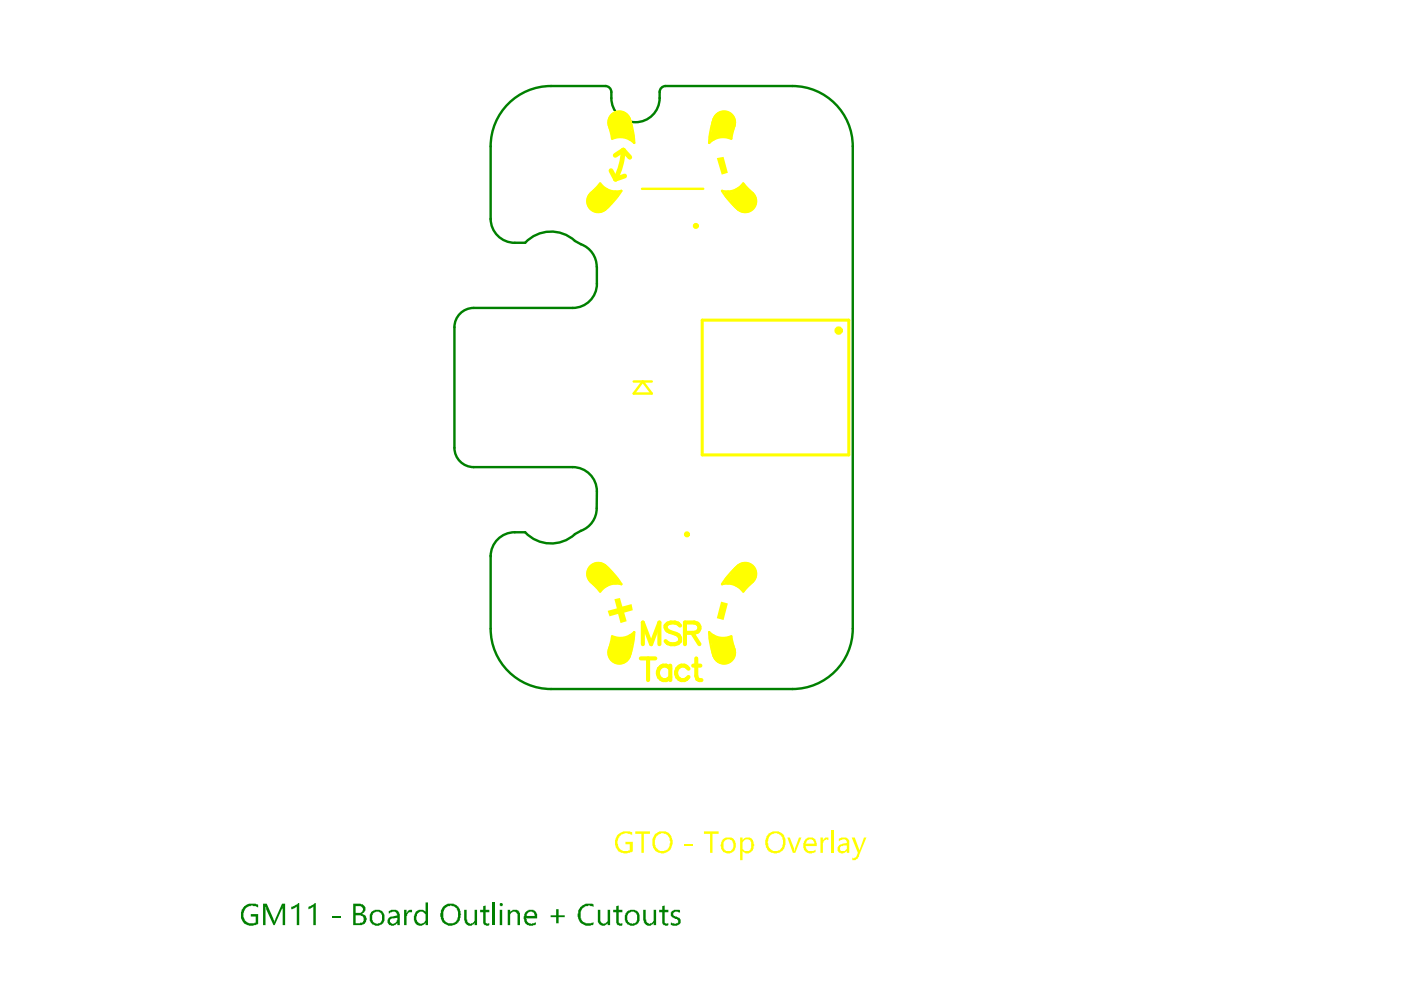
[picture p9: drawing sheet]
<svg xmlns="http://www.w3.org/2000/svg" width="297mm" height="210mm" viewBox="0 0 297 210" stroke-linecap="round" stroke-linejoin="round" font-family="sans-serif">
<g fill="none" stroke="#008000" stroke-width=".51">
<path d="M116.8 18.2h11.5M129.6 19.5v1.3M139.9 19.5v1.3M141.1 18.2h26.9M104 31v15.5M180.8 31v102.3M109.1 51.5h2.2M121.9 51.1l1.3 .7M126.5 56.6v3.6M96.3 69.4v25.5M100.4 65.3h21M100.4 99h21"/>
<path d="M104 117.8v15.5M109.1 112.9h2.2M123.2 112.5l-1.3 .7M126.5 104.2v3.6M168 146.1h-51.2"/>
</g>
<g fill="#008000">
<path d="M51.7 192.1h.2a2.77 2.77 0 0 1 2.8-.2v.5l-.6-.3a1.9 1.9 0 0 0-2.4 1.2 1.6 1.6 0 0 0 .6 2.1 1.95 1.95 0 0 0 1.9 .2v-1.3h-1v-.5h1.5v2.1h-.1a2.13 2.13 0 0 1-2.1 .2 2.22 2.22 0 0 1-1.4-2.7l.1-.5z"/>
<path d="M55.8 191.6h.8l1.5 3.8h.1l1.6-3.8h.7v4.5h-.6v-3.7l.2-.1h-.2v.3h-.1l-1.6 3.5h-.2l-1.7-3.8v3.8h-.5z"/>
<path d="M61.8 192.3l.6-.2v-.1l.7-.3 .1-.2h.2v4.6h-.5v-3.8l-.9 .5h-.2z"/>
<path d="M65.4 192.3l.5-.2v-.1l.7-.3 .1-.2h.3v4.6h-.6v-3.8l-.9 .5h-.1z"/>
<path d="M70.3 194.2h1.9v.4h-1.9z"/>
<path d="M85.7 192.9h.5v.7h.1a.76 .76 0 0 1 1.1-.7v.5a.76 .76 0 0 0-1.1 .8h-.1v1.9h-.5z"/>
<path d="M98.4 192.9h.5v2.1h.2a.89 .89 0 0 0 .6 .9l.5-.1 .4-.6v-2.3h.5v3.2h-.5v-.5a1.08 1.08 0 0 1-1.2 .7 1.08 1.08 0 0 1-.9-1.1l-.1-.1z"/>
<path d="M102.4 192.1l.6-.1v.9h.7v.5h-.7v2.2l.4 .2v.1l.3-.1v.3a.85 .85 0 0 1-.8 .1 .85 .85 0 0 1-.5-.8v-2h-.6v-.5h.6z"/>
<path d="M104.4 191.3h.5v4.8h-.5z"/>
<path d="M107.6 192.9h.6v.5a1.13 1.13 0 0 1 1.3-.5 1.13 1.13 0 0 1 .7 1.3v1.9h-.5v-1.8a.79 .79 0 0 0-.4-1 .79 .79 0 0 0-1 .4l-.1 .1v2.3h-.6z"/>
<path d="M117.9 192.8h.5v1.3h1.3v.4h-1.3v1.3h-.5v-1.3h-1.2v-.4h1.2z"/>
<path d="M123 192.4l.1-.1a2.34 2.34 0 0 1 2.7-.6v.6l-.5-.2a1.77 1.77 0 0 0-1.9 .7l-.2 .4a2.46 2.46 0 0 0 .3 2.2h.1a1.96 1.96 0 0 0 2.2 .1v.5a2.27 2.27 0 0 1-3.3-1.8v-.5h.1a1.32 1.32 0 0 1 .4-1.3z"/>
<path d="M126.8 192.9h.5v2.1a.73 .73 0 0 0 .4 .7 .73 .73 0 0 0 .9-.2l.2-.1v-2.5h.6v3.2h-.6v-.5a1 1 0 0 1-.8 .7 1 1 0 0 1-1-.5l-.2-.3z"/>
<path d="M130.7 192.1l.5-.1v.9h.8v.5h-.8v2.2l.4 .2v.1l.4-.1-.2 .5-.9-.2-.1-.3h-.1v-2.4h-.7v-.5h.7z"/>
<path d="M136.4 192.9h.5v2.1h.1a.89 .89 0 0 0 .7 .9l.5-.1 .4-.6v-2.3h.5v3.2h-.5v-.5a1.08 1.08 0 0 1-1.2 .7 1.08 1.08 0 0 1-.9-1.1l-.1-.1z"/>
<path d="M140.4 192.1l.5-.1v.9h.8v.5h-.8v2.2l.4 .2v.1l.4-.1v.3a.85 .85 0 0 1-.9 .1 .85 .85 0 0 1-.4-.8v-2h-.6v-.5h.6z"/>
<path d="M142.2 193.4h.2a1.32 1.32 0 0 1 1.8-.4v.6l-.4-.2a.6 .6 0 0 0-.9 0 .6 .6 0 0 0 0 .8h.2v.1a1.11 1.11 0 0 1 1.2 1.2v.1a1.42 1.42 0 0 1-2.1 .4v-.5l.3 .3h.5v.1h.3v-.1a.46 .46 0 0 0 .5-.5 .46 .46 0 0 0-.5-.5l-.2-.1a.96 .96 0 0 1-.9-1.3z"/>
<path d="M75.4 192.1v1.5h.7a.77 .77 0 0 0 .7-.5 .77 .77 0 0 0-.1-.8zM75.4 194.1v1.7h.9v-.2a.78 .78 0 0 0 .8-.5 .78 .78 0 0 0-.3-.9zM74.9 191.6h1.5l.3 .1a1.05 1.05 0 0 1 .5 1.7l-.5 .4h.1a1.06 1.06 0 0 1 .8 1.4l-.2 .7-.7 .2h-1.8z"/>
<path d="M79 193.7a1.6 1.6 0 0 0 .6 2.1 1.1 1.1 0 0 0 1.1-.3 1.1 1.1 0 0 0 .3-1.2 1.02 1.02 0 0 0-1.4-.9zM78.7 193.4l.1-.1a1.93 1.93 0 0 1 2.3 0 2.26 2.26 0 0 1-.1 2.7h-.1a1.6 1.6 0 0 1-1.9 0 1.6 1.6 0 0 1-.6-1.7v-.4z"/>
<path d="M82.7 195a.75 .75 0 0 0 .5 .8 .75 .75 0 0 0 .9-.4l.1-.8-1.1 .1zM82.4 193.2a1.77 1.77 0 0 1 2.2 .2l.2 .4v2.3h-.6v-.5a1.06 1.06 0 0 1-1.5 .6 1.06 1.06 0 0 1-.3-1.6l.4-.3 1.4-.2-.1-.3a.69 .69 0 0 0-1.2-.4l-.5 .3z"/>
<path d="M88.1 193.3h.2a1.27 1.27 0 0 1 1.9 .1v-2.1h.5v4.8h-.5v-.5a1.33 1.33 0 0 1-1.4 .7 1.33 1.33 0 0 1-1-1.2v-.9zM88.4 193.8v.3a1.29 1.29 0 0 0 .8 1.8l.8-.3 .1-.4h.1v-1.1a.97 .97 0 0 0-.7-.8 .97 .97 0 0 0-1 .4z"/>
<path d="M94.3 192.6a2.76 2.76 0 0 0 .2 2.9 1.73 1.73 0 0 0 2.4-.4 2.45 2.45 0 0 0-.4-2.8l-.4-.2a1.71 1.71 0 0 0-1.8 .5zM94 192.1a2.16 2.16 0 0 1 3.5 .8l.1 .4a3.2 3.2 0 0 1-.5 2.3 2.24 2.24 0 0 1-3.4-.2v-.2a2.29 2.29 0 0 1-.1-2.3z"/>
<path d="M106 191.6a.38 .38 0 0 1 .5-.1 .38 .38 0 0 1 .1 .5 .38 .38 0 0 1-.5 .1 .38 .38 0 0 1-.1-.5zM106 192.9h.5v3.2h-.5z"/>
<path d="M111.7 193.8v.4h-.2h1.9a.83 .83 0 0 0-.5-.8 .83 .83 0 0 0-1 .2zM111.3 193.6l.2-.3a1.34 1.34 0 0 1 1.5-.4 1.34 1.34 0 0 1 .9 1.2v.6h-2.4l.2 .1a1.02 1.02 0 0 0 1.4 1l.5-.3v.5a1.69 1.69 0 0 1-2.4-.6l-.2-1.1z"/>
<path d="M133.1 193.8v.1a1.29 1.29 0 0 0 .5 1.9h.2a1.12 1.12 0 0 0 1.1-.4 1.12 1.12 0 0 0 .2-1.2 .94 .94 0 0 0-.6-.8 .94 .94 0 0 0-1 .2zM132.9 193.3a1.87 1.87 0 0 1 2.6 .3v.1a1.96 1.96 0 0 1-.6 2.3 1.66 1.66 0 0 1-2-.2 1.66 1.66 0 0 1-.3-2z"/>
</g>
<g fill="none" stroke="#008000" stroke-width=".51">
<path d="M116.8 18.2a12.8 12.8 0 0 0-12.8 12.8M128.3 18.2a1.28 1.28 0 0 1 1.3 1.3M141.1 18.2a1.28 1.28 0 0 0-1.2 1.3M168 18.2a12.8 12.8 0 0 1 12.8 12.8M129.6 20.8a5.1 5.1 0 0 0 5.1 5.1 5.1 5.1 0 0 0 5.2-5.1M104 46.4a5.1 5.1 0 0 0 5.1 5.1M121.9 51.1a7.5 7.5 0 0 0-10.6 .4M123.2 51.8a5.1 5.1 0 0 1 3.3 4.8M100.4 65.3a4.1 4.1 0 0 0-4.1 4.1M126.6 60.2a5.1 5.1 0 0 1-5.2 5.1M96.3 94.9a4.1 4.1 0 0 0 4.1 4.1M121.4 99a5.1 5.1 0 0 1 5.1 5.2"/>
<path d="M109.1 112.8a5.1 5.1 0 0 0-5.1 5.2M111.3 112.9a7.5 7.5 0 0 0 10.6 .4M126.5 107.8a5.1 5.1 0 0 1-3.3 4.7M104 133.3a12.8 12.8 0 0 0 12.8 12.8M180.8 133.3a12.8 12.8 0 0 1-12.8 12.8"/>
</g>
<path d="M129.5 36.2l1 1.8 1.9-.7M130.4 32.9l1.8-1.1 1.3 1.5" fill="none" stroke="#ff0" stroke-width="1"/>
<path d="M136.1 40h13M134.4 80.9h3.8M136.3 80.9l1.9 2.5h-3.8z" fill="none" stroke="#ff0" stroke-width=".51"/>
<path d="M148.9 67.9h31.1v28.6h-31.1z" fill="none" stroke="#ff0" stroke-width=".65"/>
<g fill="#ff0">
<path d="M130.8 177.2l.1-.1a2.78 2.78 0 0 1 3-.7h.1v.7l-.4-.2a1.7 1.7 0 0 0-2.4 .8l-.2 .3a1.98 1.98 0 0 0 .7 2.2l.4 .2 1.4-.1v-1.3h-.9v-.5h1.6v2.1l-.3 .1a2.85 2.85 0 0 1-2.9-.3v-.1a2.57 2.57 0 0 1-.2-3.1z"/>
<path d="M134.7 176.3h3.1v.5h-1.3v4h-.5v-4h-1.3z"/>
<path d="M145.1 178.9h1.8v.4h-1.8z"/>
<path d="M149.2 176.3h3.2v.5h-1.3v4h-.6v-4h-1.3z"/>
<path d="M166.9 177.6h.5l1.1 2.8v-.4l.9-2.4h.5l-1.3 3.2h-.5z"/>
<path d="M173.9 177.6h.6v.6l.1-.1a.73 .73 0 0 1 1-.5v.5h-.2v-.1h-.3v.1a.46 .46 0 0 0-.5 .5l-.1 .1v2.1h-.6z"/>
<path d="M176.2 176h.5v4.8h-.5z"/>
<path d="M180.6 177.6h.6l.9 2.7 1.1-2.7h.5l-1.6 4-.7 .8h-.7v-.5l.3 .1 .4-.1 .2-.3 .3-.8z"/>
<path d="M130.3 127l1.1-.2 .6 1.8 1.9-.5 .3 1.3-1.9 .5 .6 1.8-1.3 .4-.6-1.9-1.8 .5-.4-1.2 2-.5z"/>
<path d="M152.9 127.6l1.4 .4-.9 3.5-1.4-.4z"/>
<path d="M152 33.5l1.4-.2 .9 3.3-1.3 .4z"/>
<path d="M139.2 177.2a2.28 2.28 0 0 0 .3 3 1.58 1.58 0 0 0 2.5-1.3 1.6 1.6 0 0 0-.6-1.9 1.6 1.6 0 0 0-1.9 .1zM138.8 176.8a2.68 2.68 0 0 1 3-.1l.2 .1a2.55 2.55 0 0 1-.8 4h-.1a2.12 2.12 0 0 1-2.8-2.6v-.4z"/>
<path d="M153.5 178.4a2.49 2.49 0 0 0 .2 1.9h.1a1.08 1.08 0 0 0 1.7-.6v-.3a1.12 1.12 0 0 0-.4-1.2 1.12 1.12 0 0 0-1.2-.1zM153 178.2l.1-.1a1.65 1.65 0 0 1 2.2-.3 1.65 1.65 0 0 1 .6 2.1 1.54 1.54 0 0 1-1.6 1.1 1.54 1.54 0 0 1-1.4-1.3l-.1-.6z"/>
<path d="M156.9 177.6h.5v.6a1.24 1.24 0 0 1 1.5-.6 1.24 1.24 0 0 1 .9 1.3 1.94 1.94 0 0 1-.4 1.7h-.1a1.14 1.14 0 0 1-1.9-.2v2h-.5zM157.6 178.4l-.2 1.1a.83 .83 0 0 0 .3 .8 .83 .83 0 0 0 .9 .1l.4-.1a2.74 2.74 0 0 0 .1-2.1 1.11 1.11 0 0 0-1.5 .2z"/>
<path d="M163 177.4l-.1 .4a2.11 2.11 0 0 0 1 2.6h.2a1.56 1.56 0 0 0 1.8-1 2.01 2.01 0 0 0-.7-2.5 1.83 1.83 0 0 0-2.2 .5zM162.9 176.8a2.36 2.36 0 0 1 3.4 .4 3.1 3.1 0 0 1-.4 3.2l-.3 .2a2.17 2.17 0 0 1-3.4-1.7v-.8l.3-.8z"/>
<path d="M171.1 178.2l-.3 .7h1.8a.9 .9 0 0 0-.7-.9h-.4v.1zM170.7 178l.5-.4a1.47 1.47 0 0 1 2 1.5v.3h-2.4v.1a1.02 1.02 0 0 0 1.5 .9l.6-.2v.4a1.5 1.5 0 0 1-2.5-.7 1.95 1.95 0 0 1 .3-1.9z"/>
<path d="M178.1 179.7a.6 .6 0 0 0 .1 .6 .6 .6 0 0 0 .7 .1h.2l.2-.2a.67 .67 0 0 0 .2-.9h-.7v.1h-.4zM177.8 177.8l.3-.1a1.32 1.32 0 0 1 2 .7v2.4h-.6v-.5a1.08 1.08 0 0 1-1.8 .3 1.18 1.18 0 0 1 .9-1.7l.9-.2v-.3h-.1a.51 .51 0 0 0-.4-.5 .51 .51 0 0 0-.5 .2l-.7 .3z"/>
</g>
<path d="M135.9 139.6h3M136.3 136.6v-4.6l1.7 4.6 1.8-4.6v4.6M137.4 139.6v4.6M144.2 132.6a2.02 2.02 0 0 0-3.1 0 1.17 1.17 0 0 0 .9 1.4l1.3 .4a1.12 1.12 0 0 1 .9 .8 1.12 1.12 0 0 1-.4 1.2 2.12 2.12 0 0 1-2.7-.5M145.2 134.2h2l.7-.2a1.06 1.06 0 0 0 0-1.8l-.7-.2h-2v4.6M146.8 134.2l1.5 2.4M147.6 139.6v3.7l.2 .7 .5 .2h.4M142.1 141.1v3.1M142.1 141.8a1.52 1.52 0 0 0-2.6 .4 1.52 1.52 0 0 0 1.7 2l.9-.7M146 141.8a1.52 1.52 0 0 0-2.7 .4 1.52 1.52 0 0 0 1.8 2l.9-.7M147 141.1h1.5" fill="none" stroke="#ff0" stroke-width=".87"/>
<g fill="none" stroke="#ff0" stroke-width=".77">
<circle cx="147.5" cy="47.9" r=".26"/>
<circle cx="145.6" cy="113.3" r=".26"/>
</g>
<g fill="none" stroke="#ff0" stroke-width="1">
<path d="M132.2 31.8a15.3 15.3 0 0 1-1.7 6.2"/>
<circle cx="177.8" cy="70.1" r=".38"/>
</g>
<g fill="none" stroke="#ff0" stroke-width=".51">
<path d="M127.2 39l-1.5 1.6a2.33 2.33 0 0 0-.8 3.4 2.33 2.33 0 0 0 3.5 .4M127.2 38.9a4.1 4.1 0 0 0 4.5 1.6l-1.3 1.8-2.1 2.1M133.5 25.1l.6 2.2 .4 3a4.1 4.1 0 0 0-4.7-.9M133.5 25.2a2.33 2.33 0 0 0-3.2-1.3 2.33 2.33 0 0 0-1 3.3l.5 2.1M151.3 25.2a2.33 2.33 0 0 1 3.2-1.3 2.33 2.33 0 0 1 1 3.3l-.4 2.1M151.4 25.1l-.8 2.9-.2 2.3a4.1 4.1 0 0 1 4.7-.9M157.6 38.9a4.1 4.1 0 0 1-4.5 1.6l1.3 1.8 2.1 2.1M157.7 39l1.4 1.6a2.33 2.33 0 0 1 .8 3.4 2.33 2.33 0 0 1-3.4 .4M128.3 119.9l2.1 2.1 1.3 1.9a4.1 4.1 0 0 0-4.5 1.6M128.4 120a2.33 2.33 0 0 0-3.5 .4 2.33 2.33 0 0 0 .8 3.3l1.5 1.7M156.5 120a2.33 2.33 0 0 1 3.4 .4 2.33 2.33 0 0 1-.8 3.3l-1.4 1.7M156.5 119.9l-2.1 2.1-1.3 1.9a4.1 4.1 0 0 1 4.5 1.6"/>
<path d="M129.8 135l-.5 2.2a2.33 2.33 0 0 0 1 3.3 2.33 2.33 0 0 0 3.2-1.4M129.8 134.9a4.1 4.1 0 0 0 4.7-.9l-.4 3-.6 2.2M155.1 134.9a4.1 4.1 0 0 1-4.7-.9l.3 3 .7 2.2M155.1 135l.4 2.2a2.33 2.33 0 0 1-1 3.3 2.33 2.33 0 0 1-3.2-1.4"/>
</g>
<path d="M130.4 28.5a1.89 1.89 0 0 1 3.4 .5M154.4 28.5a1.89 1.89 0 0 0-3.3 .5M127.3 40a1.89 1.89 0 0 0 3.2 1.2M157.5 40a1.89 1.89 0 0 1-3.2 1.2M130.5 123.1a1.89 1.89 0 0 0-3.2 1.2M133.8 135.3a1.89 1.89 0 0 1-3.4 .6M151.1 135.3a1.89 1.89 0 0 0 3.3 .6M154.3 123.1a1.89 1.89 0 0 1 3.2 1.2" fill="none" stroke="#ff0" stroke-width="1.7"/>
<path d="M131.3 26l.3 .7M153.5 26l-.2 .7M127.4 42.1l-.5 .5M157.4 42.1l.5 .5M126.9 121.7l.5 .5M131.6 137.6l-.3 .7M153.3 137.6l.2 .7M157.9 121.7l-.5 .5" fill="none" stroke="#ff0" stroke-width="5.1"/>
</svg>
